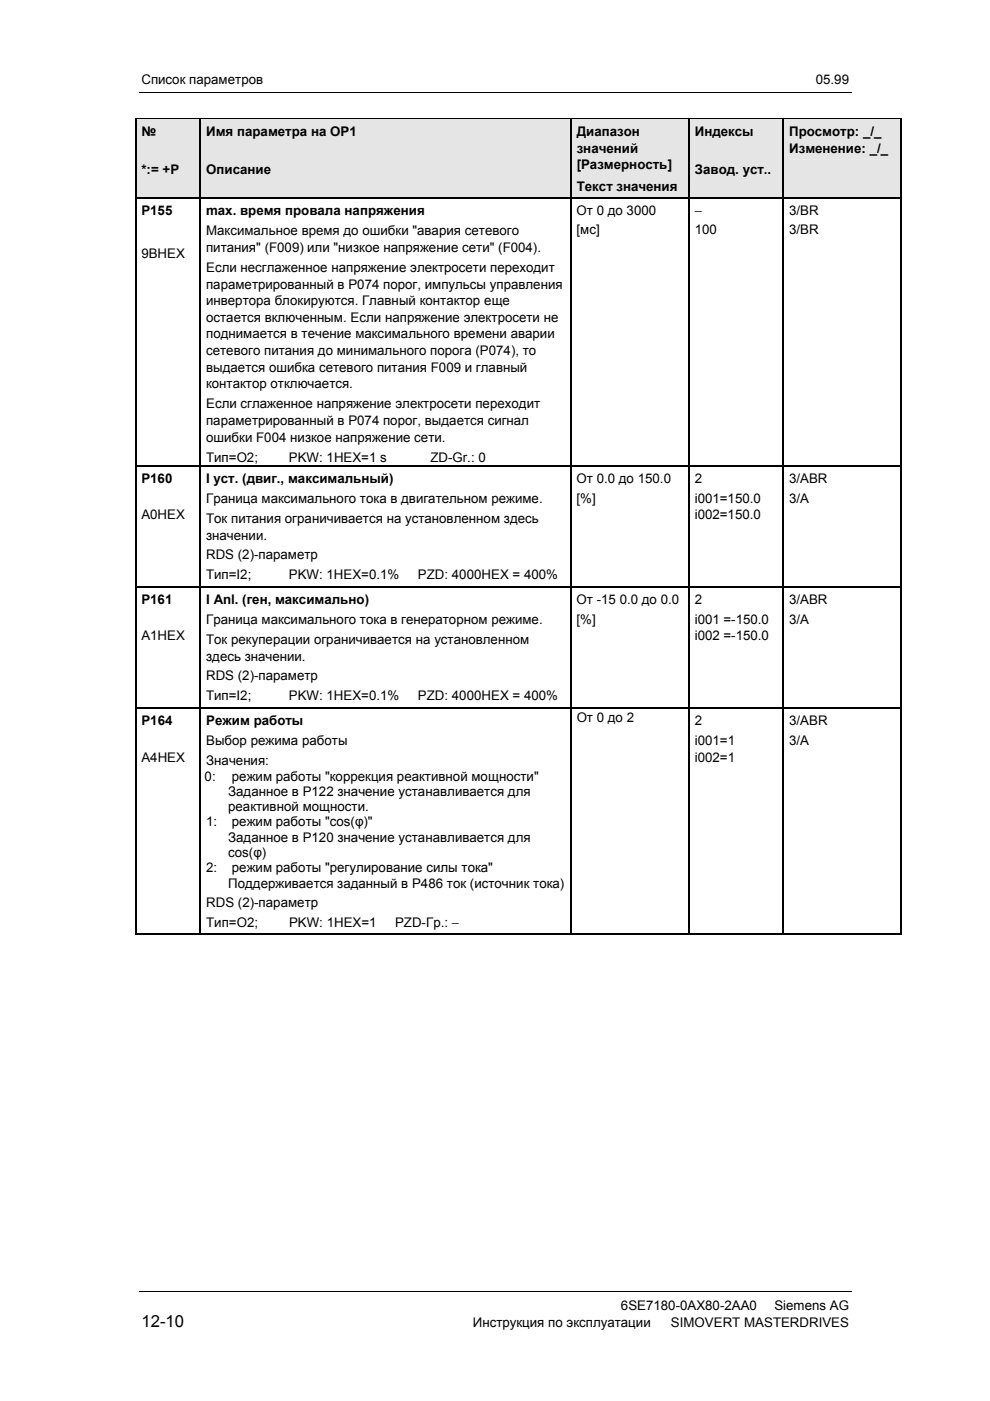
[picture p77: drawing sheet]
<svg xmlns="http://www.w3.org/2000/svg" width="210mm" height="297mm" viewBox="0 0 210 297" stroke-linecap="round" stroke-linejoin="round" font-family="sans-serif">
<defs><g id="words">
<text font-size="3.5" x="30" y="281.3">12-10</text>
<g font-size="2.8">
<text x="30" y="17.8">Список параметров</text>
<text x="173" y="17.8">05.99</text>
<text x="30" y="28.8">№</text>
<text x="43.7" y="28.8">Имя параметра на OP1</text>
<text x="122.3" y="28.8">Диапазон</text>
<text x="147.3" y="28.8">Индексы</text>
<text x="167.3" y="28.8">Просмотр: _/_</text>
<text x="122.3" y="32.3">значений</text>
<text x="122.3" y="35.9">[Размерность]</text>
<text x="167.3" y="32.4">Изменение: _/_</text>
<text x="30" y="36.9">*:= +P</text>
<text x="43.7" y="36.9">Описание</text>
<text x="122.3" y="40.5">Текст значения</text>
<text x="147.3" y="36.9">Завод. уст..</text>
<text x="30" y="45.7">P155</text>
<text x="43.7" y="45.7">max. время провала напряжения</text>
<text x="122.3" y="45.7">От 0 до 3000</text>
<text x="147.3" y="45.7">−</text>
<text x="167.3" y="45.7">3/BR</text>
<text x="43.7" y="49.9">Максимальное время до ошибки &quot;авария сетевого</text>
<text x="43.7" y="53.4">питания&quot; (F009) или &quot;низкое напряжение сети&quot; (F004).</text>
<text x="122.3" y="49.7">[мс]</text>
<text x="147.3" y="49.7">100</text>
<text x="167.3" y="49.7">3/BR</text>
<text x="30" y="54.6">9BHEX</text>
<text x="43.7" y="57.6">Если несглаженное напряжение электросети переходит</text>
<text x="43.7" y="64.7">инвертора блокируются. Главный контактор еще</text>
<text x="43.7" y="61.2">параметрированный в P074 порог, импульсы управления</text>
<text x="43.7" y="71.8">поднимается в течение максимального времени аварии</text>
<text x="43.7" y="68.2">остается включенным. Если напряжение электросети не</text>
<text x="43.7" y="75.3">сетевого питания до минимального порога (P074), то</text>
<text x="43.7" y="82.4">контактор отключается.</text>
<text x="43.7" y="78.8">выдается ошибка сетевого питания F009 и главный</text>
<text x="43.7" y="86.6">Если сглаженное напряжение электросети переходит</text>
<text x="43.7" y="90.1">параметрированный в P074 порог, выдается сигнал</text>
<text x="43.7" y="93.6">ошибки F004 низкое напряжение сети.</text>
<text x="43.7" y="97.9">Тип=O2;</text>
<text x="61.3" y="97.9">PKW: 1HEX=1 s</text>
<text x="91.2" y="97.9">ZD-Gr.: 0</text>
<text x="30" y="102.4">P160</text>
<text x="43.7" y="102.4">I уст. (двиг., максимальный)</text>
<text x="43.7" y="106.6">Граница максимального тока в двигательном режиме.</text>
<text x="122.3" y="102.4">От 0.0 до 150.0</text>
<text x="122.3" y="106.6">[%]</text>
<text x="147.3" y="102.4">2</text>
<text x="147.3" y="106.6">i001=150.0</text>
<text x="167.3" y="102.4">3/ABR</text>
<text x="167.3" y="106.6">3/A</text>
<text x="30" y="110.1">A0HEX</text>
<text x="43.7" y="110.8">Ток питания ограничивается на установленном здесь</text>
<text x="147.3" y="110.1">i002=150.0</text>
<text x="43.7" y="114.4">значении.</text>
<text x="43.7" y="118.6">RDS (2)-параметр</text>
<text x="43.7" y="122.9">Тип=I2;</text>
<text x="61.3" y="122.9">PKW: 1HEX=0.1%</text>
<text x="88.6" y="122.9">PZD: 4000HEX = 400%</text>
<text x="30" y="128">P161</text>
<text x="43.7" y="128">I Anl. (ген, максимально)</text>
<text x="122.3" y="128">От -15 0.0 до 0.0</text>
<text x="147.3" y="128">2</text>
<text x="167.3" y="128">3/ABR</text>
<text x="30" y="135.8">A1HEX</text>
<text x="43.7" y="136.5">Ток рекуперации ограничивается на установленном</text>
<text x="43.7" y="132.3">Граница максимального тока в генераторном режиме.</text>
<text x="122.3" y="132.2">[%]</text>
<text x="147.3" y="132.2">i001 =-150.0</text>
<text x="147.3" y="135.8">i002 =-150.0</text>
<text x="167.3" y="132.2">3/A</text>
<text x="43.7" y="140">здесь значении.</text>
<text x="43.7" y="144.3">RDS (2)-параметр</text>
<text x="43.7" y="148.5">Тип=I2;</text>
<text x="61.3" y="148.5">PKW: 1HEX=0.1%</text>
<text x="88.6" y="148.5">PZD: 4000HEX = 400%</text>
<text x="30" y="153.7">P164</text>
<text x="43.7" y="153.7">Режим работы</text>
<text x="122.3" y="153">От 0 до 2</text>
<text x="147.3" y="153.7">2</text>
<text x="167.3" y="153.7">3/ABR</text>
<text x="30" y="161.5">A4HEX</text>
<text x="43.7" y="157.9">Выбор режима работы</text>
<text x="147.3" y="157.9">i001=1</text>
<text x="147.3" y="161.5">i002=1</text>
<text x="167.3" y="157.9">3/A</text>
<text x="43.4" y="165.5">0:</text>
<text x="43.7" y="162.2">Значения:</text>
<text x="49.2" y="165.5">режим работы &quot;коррекция реактивной мощности&quot;</text>
<text x="48.4" y="168.7">Заданное в P122 значение устанавливается для</text>
<text x="48.4" y="172">реактивной мощности.</text>
<text x="43.7" y="175.2">1:</text>
<text x="48.4" y="178.5">Заданное в P120 значение устанавливается для</text>
<text x="49.2" y="175.2">режим работы &quot;cos(φ)&quot;</text>
<text x="43.7" y="185">2:</text>
<text x="48.4" y="181.7">cos(φ)</text>
<text x="49.2" y="185">режим работы &quot;регулирование силы тока&quot;</text>
<text x="48.4" y="188.2">Поддерживается заданный в P486 ток (источник тока)</text>
<text x="43.7" y="192.4">RDS (2)-параметр</text>
<text x="43.7" y="196.6">Тип=O2;</text>
<text x="61.3" y="196.6">PKW: 1HEX=1</text>
<text x="83.8" y="196.6">PZD-Гр.: −</text>
<text x="100.2" y="281.3">Инструкция по эксплуатации</text>
<text x="131.7" y="277.8">6SE7180-0AX80-2AA0</text>
<text x="142.3" y="281.3">SIMOVERT MASTERDRIVES</text>
<text x="164.2" y="277.8">Siemens AG</text>
</g>
</g></defs>
<path d="M29.5 19.7h151M29.5 273.8h151" fill="none" stroke="#000" stroke-width=".21"/>
<g fill="#e5e5e5">
<path d="M28.9 25.3h13.5v16.5h-13.5z"/>
<path d="M30 25.3h11.2v4.2h-11.2z"/>
<path d="M30 29.5h11.2v4.6h-11.2z"/>
<path d="M30 34.1h11.2v4.2h-11.2z"/>
<path d="M42.6 25.3h78.3v16.5h-78.3z"/>
<path d="M43.7 25.3h76.1v4.2h-76.1z"/>
<path d="M43.7 29.5h76.1v4.6h-76.1z"/>
<path d="M43.7 34.1h76.1v4.2h-76.1z"/>
<path d="M121.2 25.3h24.7v16.5h-24.7z"/>
<path d="M122.3 25.3h22.5v4.2h-22.5z"/>
<path d="M122.3 29.5h22.5v3.5h-22.5z"/>
<path d="M122.3 33h22.5v4.6h-22.5z"/>
<path d="M122.3 37.6h22.5v4.3h-22.5z"/>
<path d="M146.2 25.3h19.7v16.5h-19.7z"/>
<path d="M147.3 25.3h17.5v4.2h-17.5z"/>
<path d="M147.3 29.5h17.5v4.6h-17.5z"/>
<path d="M147.3 34.1h17.5v4.2h-17.5z"/>
<path d="M166.2 25.3h24.7v16.5h-24.7z"/>
<path d="M167.3 25.3h22.5v4.2h-22.5z"/>
<path d="M167.3 29.5h22.5v4.3h-22.5z"/>
</g>
<g fill="#000">
<path d="M28.6 25h.3v.3h-.3zM42.4 25h.2v.3h-.2zM120.9 25h.3v.3h-.3zM145.9 25h.3v.3h-.3zM165.9 25h.3v.3h-.3zM190.9 25h.3v.3h-.3zM28.6 41.8h.3v.3h-.3zM42.4 41.8h.2v.3h-.2zM120.9 41.8h.3v.3h-.3zM145.9 41.8h.3v.3h-.3zM165.9 41.8h.3v.3h-.3zM190.9 41.8h.3v.3h-.3z"/>
<path d="M28.6 98.6h.3v.2h-.3zM42.4 98.6h.2v.2h-.2zM120.9 98.6h.3v.2h-.3zM145.9 98.6h.3v.2h-.3zM165.9 98.6h.3v.2h-.3zM190.9 98.6h.3v.2h-.3zM28.6 124.2h.3v.3h-.3zM42.4 124.2h.2v.3h-.2zM120.9 124.2h.3v.3h-.3zM145.9 124.2h.3v.3h-.3zM165.9 124.2h.3v.3h-.3zM190.9 124.2h.3v.3h-.3z"/>
<path d="M28.6 149.9h.3v.3h-.3zM42.4 149.9h.2v.3h-.2zM120.9 149.9h.3v.3h-.3zM145.9 149.9h.3v.3h-.3zM165.9 149.9h.3v.3h-.3zM190.9 149.9h.3v.3h-.3zM190.9 198h.3v.2h-.3z"/>
</g>
<g fill="none" stroke="#000" stroke-width=".25">
<path d="M28.6 25.1h13.8M28.7 25.3v16.5M42.5 25.3v16.5M42.6 25.1h78.3M121 25.3v16.5M121.2 25.1h24.7M146.1 25.3v16.5M146.2 25.1h19.7M166.1 25.3v16.5M166.2 25.1h24.7M191.1 25.3v16.5M28.7 42.1v56.5"/>
<path d="M28.9 42h13.5M42.5 42.1v56.5M42.6 42h78.3M121 42.1v56.5M121.2 42h24.7M146.1 42.1v56.5M146.2 42h19.7M166.1 42.1v56.5M166.2 42h24.7M191.1 42.1v56.5M28.7 98.8v25.4M28.9 98.7h13.5"/>
<path d="M42.5 98.8v25.4M42.6 98.7h78.3M121 98.8v25.4M121.2 98.7h24.7M146.1 98.8v25.4M146.2 98.7h19.7M166.1 98.8v25.4M166.2 98.7h24.7M191.1 98.8v25.4M28.7 124.5v25.4M28.9 124.4h13.5M42.5 124.5v25.4"/>
<path d="M42.6 124.4h78.3M121 124.5v25.4M121.2 124.4h24.7M146.1 124.5v25.4M146.2 124.4h19.7M166.1 124.5v25.4M166.2 124.4h24.7M191.1 124.5v25.4M28.7 150.2v48M28.9 150h13.5M42.5 150.2v48M42.6 150h78.3"/>
<path d="M121 150.2v48M121.2 150h24.7M146.1 150.2v48M146.2 150h19.7M166.1 150.2v48M166.2 150h24.7M191.1 150.2v48M28.6 198.1h13.8M42.6 198.1h78.3M121.2 198.1h24.7M146.2 198.1h19.7M166.2 198.1h24.7"/>
</g>
<path d="M28.9 25.3h13.5M42.6 25.3h78.3M121.2 25.3h24.7M146.2 25.3h19.7M166.2 25.3h24.7" fill="none" stroke="#e5e5e5" stroke-width=".21"/>
<use href="#words"/>
</svg>
